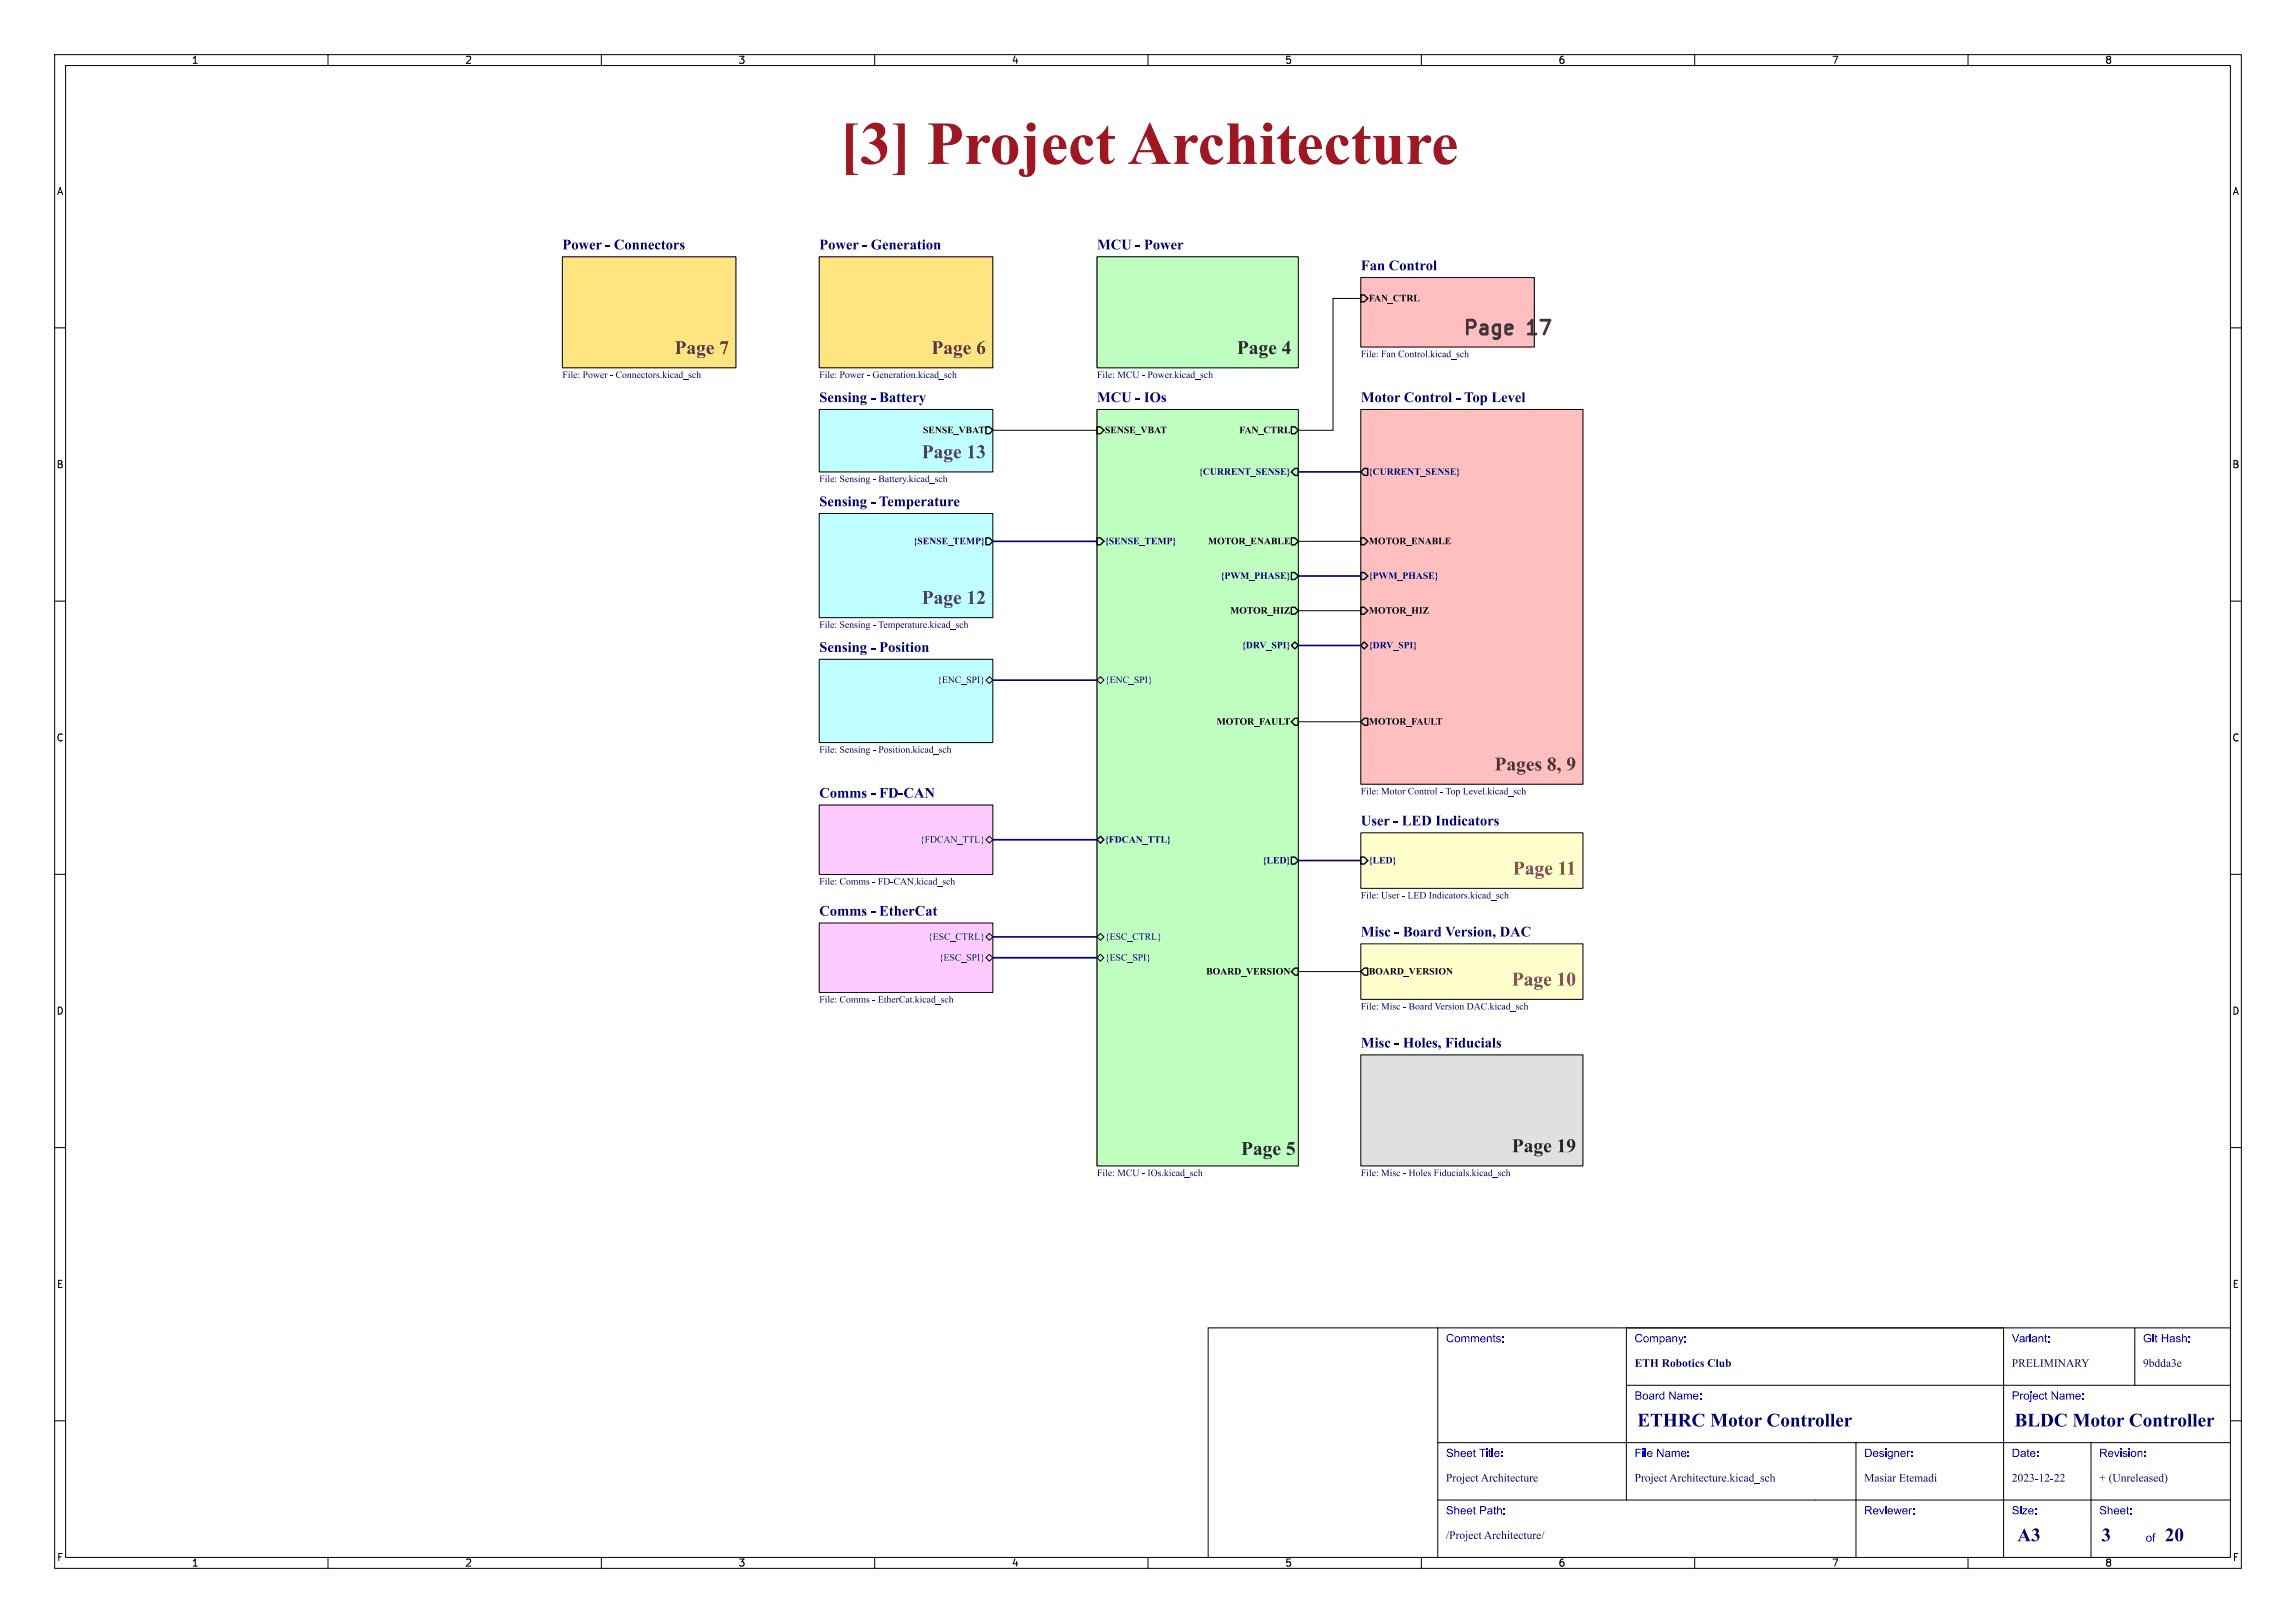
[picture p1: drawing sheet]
<svg xmlns="http://www.w3.org/2000/svg" width="420mm" height="297mm" viewBox="0 0 420 297" stroke-linecap="round" stroke-linejoin="round" font-family="sans-serif">
<defs><g id="words">
<text font-size="11.1" fill="#a21622" x="153.6" y="32.9">[3] ProjectArchitecture</text>
<g font-size="3.5" fill="#644632">
<text x="123.4" y="65.2">Page7</text>
<text x="170.4" y="65.2">Page6</text>
</g>
<g font-size="3.5" fill="#143c28">
<text x="226.3" y="65.2">Page4</text>
<text x="227" y="211.8">Page5</text>
</g>
<g font-size="3.5" fill="#502850">
<text x="267.5" y="61.5">Page</text>
<text x="279.7" y="61.5">17</text>
</g>
<g font-size="3.5" fill="#3c3c78">
<text x="168.6" y="84.3">Page13</text>
<text x="168.6" y="110.9">Page12</text>
</g>
<text font-size="3.5" fill="#641e32" x="273.4" y="141.4">Pages8, 9</text>
<g font-size="3.5" fill="#785028">
<text x="276.7" y="160.5">Page11</text>
<text x="276.5" y="180.8">Page10</text>
</g>
<text font-size="3.5" fill="#232323" x="276.5" y="211.3">Page19</text>
<g font-size="3.5" fill="#00007f">
<text x="299.5" y="261.9">ETHRC Motor Controller</text>
<text x="368.5" y="261.9">BLDC Motor Controller</text>
<text x="369" y="282.9">A3</text>
<text x="384.4" y="282.9">3</text>
<text x="396" y="282.9">20</text>
</g>
<g font-size="2.7" fill="#000084">
<text x="102.9" y="46">Power- Connectors</text>
<text x="149.9" y="46">Power- Generation</text>
<text x="200.7" y="46">MCU - Power</text>
<text x="248.9" y="49.8">FanControl</text>
<text x="149.9" y="73.9">Sensing- Battery</text>
<text x="200.7" y="73.9">MCU - IOs</text>
<text x="248.9" y="73.9">Motor Control- TopLevel</text>
<text x="149.9" y="93">Sensing- Temperature</text>
<text x="149.9" y="119.6">Sensing- Position</text>
<text x="149.9" y="146.3">Comms- FD-CAN</text>
<text x="248.9" y="151.4">User- LED Indicators</text>
<text x="149.9" y="167.9">Comms- EtherCat</text>
<text x="248.9" y="171.7">Misc- BoardVersion,DAC</text>
<text x="248.9" y="192">Misc- Holes,Fiducials</text>
</g>
<g font-size="2.1" fill="#00f">
<text x="264.5" y="246.2">Comments:</text>
<text x="299" y="246.2">Company:</text>
<text x="368" y="246.2">Variant:</text>
<text x="392" y="246.2">Git Hash:</text>
<text x="299" y="256.7">Board Name:</text>
<text x="368" y="256.7">Project Name:</text>
<text x="264.5" y="267.2">Sheet Title:</text>
<text x="299" y="267.2">File Name:</text>
<text x="341" y="267.2">Designer:</text>
<text x="368" y="267.2">Date:</text>
<text x="384" y="267.2">Revision:</text>
<text x="264.5" y="277.7">Sheet Path:</text>
<text x="341" y="277.7">Reviewer:</text>
<text x="368" y="277.7">Size:</text>
<text x="384" y="277.7">Sheet:</text>
<text x="392.5" y="282.7">of</text>
</g>
<g font-size="2.1" fill="#00007f">
<text x="299" y="250.7">ETH RoboticsClub</text>
<text x="368" y="250.7">PRELIMINARY</text>
<text x="392" y="250.7">9bdda3e</text>
<text x="264.5" y="271.7">ProjectArchitecture</text>
<text x="299" y="271.7">ProjectArchitecture.kicad_sch</text>
<text x="341" y="271.7">MasiarEtemadi</text>
<text x="368" y="271.7">2023-12-22</text>
<text x="384" y="271.7">+ (Unreleased)</text>
<text x="264.5" y="282.2">/ProjectArchitecture/</text>
</g>
<g font-size="1.8">
<text x="35" y="11.9">1</text>
<text x="85" y="11.9">2</text>
<text x="135" y="11.9">3</text>
<text x="185" y="11.9">4</text>
<text x="235" y="11.9">5</text>
<text x="285" y="11.9">6</text>
<text x="335" y="11.9">7</text>
<text x="385" y="11.9">8</text>
<text x="10.3" y="35.9">A</text>
<text x="408.3" y="35.9">A</text>
<text x="250.4" y="55.6">FAN_CTRL</text>
<text x="168.8" y="79.7">SENSE_VBAT</text>
<text x="202.1" y="79.7">SENSE_VBAT</text>
<text x="226.7" y="79.7">FAN_CTRL</text>
<text x="10.3" y="85.9">B</text>
<text x="408.2" y="85.9">B</text>
<text x="221" y="100">MOTOR_ENABLE</text>
<text x="250.4" y="100">MOTOR_ENABLE</text>
<text x="225" y="112.7">MOTOR_HIZ</text>
<text x="250.4" y="112.7">MOTOR_HIZ</text>
<text x="10.3" y="135.9">C</text>
<text x="222.5" y="133.1">MOTOR_FAULT</text>
<text x="250.4" y="133.1">MOTOR_FAULT</text>
<text x="408.2" y="135.9">C</text>
<text x="220.6" y="178.8">BOARD_VERSION</text>
<text x="250.4" y="178.8">BOARD_VERSION</text>
<text x="10.3" y="185.9">D</text>
<text x="408.2" y="185.9">D</text>
<text x="10.3" y="235.9">E</text>
<text x="408.3" y="235.9">E</text>
<text x="10.3" y="285.9">F</text>
<text x="35" y="286.9">1</text>
<text x="85" y="286.9">2</text>
<text x="135" y="286.9">3</text>
<text x="185" y="286.9">4</text>
<text x="235" y="286.9">5</text>
<text x="285" y="286.9">6</text>
<text x="335" y="286.9">7</text>
<text x="385" y="286.9">8</text>
<text x="408.3" y="285.9">F</text>
</g>
<g font-size="1.8" fill="#000084">
<text x="102.9" y="69.9">File: Power- Connectors.kicad_sch</text>
<text x="149.9" y="69.9">File: Power- Generation.kicad_sch</text>
<text x="200.7" y="69.9">File: MCU - Power.kicad_sch</text>
<text x="248.9" y="66.1">File: FanControl.kicad_sch</text>
<text x="149.9" y="88.9">File: Sensing- Battery.kicad_sch</text>
<text x="219.3" y="87.3">{CURRENT_SENSE}</text>
<text x="250.4" y="87.3">{CURRENT_SENSE}</text>
<text x="167.1" y="100">{SENSE_TEMP}</text>
<text x="202.1" y="100">{SENSE_TEMP}</text>
<text x="223.3" y="106.4">{PWM_PHASE}</text>
<text x="250.4" y="106.4">{PWM_PHASE}</text>
<text x="149.9" y="115.6">File: Sensing- Temperature.kicad_sch</text>
<text x="227.2" y="119.1">{DRV_SPI}</text>
<text x="250.4" y="119.1">{DRV_SPI}</text>
<text x="171.4" y="125.4">{ENC_SPI}</text>
<text x="202.1" y="125.4">{ENC_SPI}</text>
<text x="149.9" y="138.4">File: Sensing- Position.kicad_sch</text>
<text x="248.9" y="146.1">File: Motor Control- TopLevel.kicad_sch</text>
<text x="168.3" y="154.7">{FDCAN_TTL}</text>
<text x="202.1" y="154.7">{FDCAN_TTL}</text>
<text x="231" y="158.5">{LED}</text>
<text x="250.4" y="158.5">{LED}</text>
<text x="149.9" y="162.6">File: Comms- FD-CAN.kicad_sch</text>
<text x="248.9" y="165.1">File: User- LED Indicators.kicad_sch</text>
<text x="169.8" y="172.4">{ESC_CTRL}</text>
<text x="202.1" y="172.4">{ESC_CTRL}</text>
<text x="171.7" y="176.2">{ESC_SPI}</text>
<text x="202.1" y="176.2">{ESC_SPI}</text>
<text x="149.9" y="184.2">File: Comms- EtherCat.kicad_sch</text>
<text x="248.9" y="185.4">File: Misc - BoardVersionDAC.kicad_sch</text>
<text x="200.7" y="215.9">File: MCU - IOs.kicad_sch</text>
<text x="248.9" y="215.9">File: Misc - HolesFiducials.kicad_sch</text>
</g>
</g></defs>
<g fill="none" stroke="#000" stroke-width=".18">
<path d="M10 10h400v277h-400zM12 12h396v273h-396zM60 10v2M110 10v2M160 10v2M210 10v2M260 10v2M310 10v2M360 10v2M10 60h2M408 60h2M10 110h2"/>
<path d="M408 110h2M10 160h2M408 160h2M248.9 193h40.7v20.4h-40.7zM10 210h2M408 210h2M263 243v42M297.5 253.5h110.5M297.5 243v31.5M366.5 243v42M390.5 243v10.5M408 243h-187v42"/>
<path d="M10 260h2M263 274.5h145M263 264h145M339.5 264v21M382.5 264v21M408 260h2M60 285v2M110 285v2M160 285v2M210 285v2M260 285v2M310 285v2"/>
<path d="M360 285v2"/>
</g>
<path d="M248.9 193h40.7v20.4h-40.7z" fill="#e0e0e0" stroke="#e0e0e0" stroke-width=".18"/>
<g fill="#ffffcb" stroke="#ffffcb" stroke-width=".18">
<path d="M248.9 152.4h40.7v10.2h-40.7z"/>
<path d="M248.9 172.7h40.7v10.2h-40.7z"/>
</g>
<g fill="#ffbfbf" stroke="#ffbfbf" stroke-width=".18">
<path d="M248.9 74.9h40.7v68.6h-40.7z"/>
<path d="M248.9 50.8h31.8v12.7h-31.8z"/>
</g>
<g fill="#bfffff" stroke="#bfffff" stroke-width=".18">
<path d="M149.9 94h31.7v19h-31.7z"/>
<path d="M149.9 74.9h31.7v11.5h-31.7z"/>
<path d="M149.9 120.7h31.7v15.2h-31.7z"/>
</g>
<g fill="#ffe480" stroke="#ffe480" stroke-width=".18">
<path d="M102.9 47h31.7v20.3h-31.7z"/>
<path d="M149.9 47h31.7v20.3h-31.7z"/>
</g>
<g fill="#bfffbf" stroke="#bfffbf" stroke-width=".18">
<path d="M200.7 47h36.8v20.3h-36.8z"/>
<path d="M200.7 74.9h36.8v138.5h-36.8z"/>
</g>
<g fill="#ffcaff" stroke="#ffcaff" stroke-width=".18">
<path d="M149.9 168.9h31.7v12.7h-31.7z"/>
<path d="M149.9 147.3h31.7v12.7h-31.7z"/>
</g>
<g fill="#000084">
<path d="M250.5 214.1l.2-.1v1.1l.2 .1h-.4l.1-.1v-.8z"/>
<path d="M259.9 214.1l.3-.1v1.1l.1 .1h-.4l.1-.1v-.8z"/>
<path d="M264.2 214.1l.3-.1v1.1h.1l-.2 .1-.1-.1-.3 .1-.2-.3v-.1h.1l.2 .3h.2l-.1-.6h-.1l-.2 .3h-.1l.2-.4 .3 .1v-.4z"/>
<path d="M267.6 214.1l.3-.1v1.1l.1 .1h-.4l.2-.1v-.8z"/>
<path d="M269.2 214.1l.3-.1v.8l.3-.3-.1-.1h.4l-.5 .3 .5 .5h-.4l-.2-.4v.3l.1 .1h-.4l.2-.2-.1-.9z"/>
<path d="M272.7 214.1l.2-.1v1.1h.2l-.3 .1v-.1l-.4 .1-.2-.3v-.1h.2l.1 .3h.3l-.1-.6h-.2l-.1 .3h-.2l.3-.4 .3 .1v-.4z"/>
<path d="M275.4 214.1l.3-.1v.6l.2-.2 .2 .1 .2 .7h-.4l.1-.2v-.4l-.1-.1-.2 .1v.5l.1 .1h-.4l.2-.1v-.8z"/>
<circle cx="250.2" cy="214.1" r=".09"/>
<circle cx="254.5" cy="214.1" r=".09"/>
<circle cx="263.5" cy="214.1" r=".09"/>
<circle cx="266.6" cy="214.1" r=".09"/>
<circle cx="270.4" cy="214.1" r=".09"/>
</g>
<path d="M248.9 152.4h40.7v10.2h-40.7z" fill="none" stroke="#000" stroke-width=".18"/>
<path d="M248.9 156.8h.7l.6 .7-.6 .6h-.7z" fill="none" stroke="#000" stroke-width=".25"/>
<g fill="#000084">
<path d="M250.5 163.3l.2-.1v1.1l.2 .1h-.4l.1-.1v-.8z"/>
<path d="M263.3 163.3l.3-.1v1.1h.1l-.2 .1v-.1l-.4 .1-.2-.3v-.1h.2l.1 .3h.3l-.1-.6h-.2l-.1 .3h-.2l.2-.4 .4 .1-.1-.4z"/>
<path d="M268.9 163.3l.3-.1v.8l.3-.3-.1-.1h.4l-.5 .3 .5 .5h-.4l-.2-.4v.3l.1 .1h-.4l.2-.2-.1-.9z"/>
<path d="M272.4 163.3l.2-.1v1.1h.2l-.3 .1v-.1l-.4 .1-.2-.3v-.1h.2l.1 .3h.3l-.1-.6h-.2l-.1 .3h-.2l.3-.4 .3 .1v-.4z"/>
<path d="M275.1 163.3l.3-.1v.6l.2-.2 .2 .1 .2 .7h-.4l.1-.2v-.4l-.1-.1-.2 .1v.5l.1 .1h-.4l.2-.1v-.8z"/>
<circle cx="250.2" cy="163.3" r=".09"/>
<circle cx="264" cy="163.3" r=".09"/>
<circle cx="270.1" cy="163.3" r=".09"/>
</g>
<path d="M248.9 172.7h40.7v10.2h-40.7z" fill="none" stroke="#000" stroke-width=".18"/>
<path d="M249.6 177.2h.6v1.2h-.6l-.7-.6z" fill="none" stroke="#000" stroke-width=".25"/>
<g fill="#000084">
<path d="M250.5 183.6l.2-.1v1.1l.2 .1h-.4l.1-.1v-.8z"/>
<path d="M261.6 183.6l.3-.1v1.1l.1 .1-.2 .1-.1-.2-.3 .1-.2-.2v-.2h.1l.1 .3h.3l-.1-.6h-.1l-.2 .3h-.1l.2-.3h.3v-.4z"/>
<path d="M272.5 183.6l.3-.1v.8l.2-.3v-.1h.3l-.4 .3 .5 .5h-.4l-.2-.4v.4h.1h-.4l.1-.1v-.9z"/>
<path d="M275.9 183.6l.3-.1v1.1l.1 .1-.2 .1v-.2l-.4 .1-.2-.2v-.2h.2l.1 .3h.3l-.1-.6h-.2l-.1 .3h-.2l.2-.3h.4l-.1-.4z"/>
<path d="M278.7 183.6l.3-.1v.6l.2-.2 .2 .1 .2 .7h-.4l.1-.1v-.5l-.1-.1-.2 .1v.6h.1h-.4l.1-.1v-.8z"/>
<circle cx="250.2" cy="183.6" r=".09"/>
<circle cx="254.5" cy="183.6" r=".09"/>
<circle cx="265.8" cy="183.6" r=".09"/>
<circle cx="273.6" cy="183.6" r=".09"/>
</g>
<path d="M248.9 74.9h40.7v68.6h-40.7z" fill="none" stroke="#000" stroke-width=".18"/>
<path d="M248.9 98.4h.7l.6 .7-.6 .6h-.7zM249.6 85.7h.6v1.3h-.6l-.7-.6zM248.9 111.1h.7l.6 .7-.6 .6h-.7zM248.9 118.1l.7-.6 .6 .6-.6 .6zM248.9 104.8h.7l.6 .6-.6 .6h-.7zM249.6 131.4h.6v1.3h-.6l-.7-.6z" fill="none" stroke="#000" stroke-width=".25"/>
<path d="M260.4 111.1h.9l-.7 1.1a.58 .58 0 0 0 .8-.3l-.1 .4h-1.1l.7-1.1a.46 .46 0 0 0-.6 .3z" fill="#000"/>
<g fill="#000084">
<path d="M250.5 144.2l.2-.1v1.2l.2 .1h-.4l.1-.1v-.8z"/>
<path d="M262.5 144.2l.3-.1v1.2l.1 .1h-.4l.1-.1v-.8z"/>
<path d="M271.2 144.2l.3-.1v1.2l.1 .1h-.4l.1-.1v-.8z"/>
<path d="M272.1 144.2l.3-.1v.8l.2-.2v-.1h.3l-.4 .3 .5 .5h-.4l-.2-.5v.4l.1 .1h-.4l.1-.2v-.9z"/>
<path d="M275.5 144.2l.3-.1v1.1l.1 .1-.2 .1-.1-.1-.3 .1-.2-.3v-.2h.1l.2 .3h.2l-.1-.6h-.1l-.2 .3h-.1l.2-.3h.3v-.3z"/>
<path d="M278.3 144.2l.3-.1v.6l.2-.1h.2l.2 .8h-.4l.1-.2v-.5l-.1-.1-.2 .2v.5l.1 .1h-.4l.1-.1v-.8z"/>
<circle cx="250.2" cy="144.2" r=".09"/>
<circle cx="273.2" cy="144.2" r=".09"/>
</g>
<path d="M149.9 94h31.7v19h-31.7z" fill="none" stroke="#000" stroke-width=".18"/>
<path d="M180.3 98.4h.7l.6 .7-.6 .6h-.7z" fill="none" stroke="#000" stroke-width=".25"/>
<g fill="#000084">
<path d="M151.4 113.7l.3-.1v1.2l.1 .1h-.4l.1-.1v-.8z"/>
<path d="M170.1 113.7l.2-.1v.8l.3-.2-.1-.1h.4l-.4 .3 .4 .5h-.4l-.2-.5v.4l.2 .1h-.4l.1-.2v-.9z"/>
<path d="M173.5 113.7l.3-.1v1.1l.1 .1-.2 .1-.1-.1-.3 .1-.2-.3v-.1h.1l.1 .3 .3-.1-.1-.6h-.2l-.1 .4h-.1l.2-.4h.3v-.3z"/>
<path d="M176.3 113.7l.2-.1v.6l.3-.1h.2l.1 .8h-.4l.2-.2v-.4l-.2-.1-.2 .1 .1 .5 .1 .1h-.4l.1-.1v-.8z"/>
<circle cx="151.1" cy="113.7" r=".09"/>
<circle cx="157.2" cy="113.7" r=".09"/>
<circle cx="171.2" cy="113.7" r=".09"/>
</g>
<path d="M102.9 47h31.7v20.3h-31.7z" fill="none" stroke="#000" stroke-width=".18"/>
<g fill="#000084">
<path d="M104.4 68l.3-.1v1.2l.1 .1h-.4l.1-.1v-.8z"/>
<path d="M121.1 68l.3-.1v.8l.3-.2-.1-.1h.4l-.4 .3 .4 .5h-.4l-.2-.5v.4l.1 .1h-.4l.2-.2v-.9z"/>
<path d="M124.6 68l.3-.1v1.1l.1 .1-.3 .1v-.1l-.3 .1-.2-.3v-.2h.1l.1 .3h.3l-.1-.6h-.2l-.1 .3h-.1l.2-.3h.3v-.3z"/>
<path d="M127.4 68l.2-.1v.6l.2-.1h.2l.2 .8h-.4l.2-.2-.1-.5-.1-.1-.2 .2v.5l.2 .1h-.4l.1-.1v-.8z"/>
<circle cx="104.1" cy="68" r=".09"/>
<circle cx="122.3" cy="68" r=".09"/>
</g>
<path d="M149.9 74.9h31.7v11.5h-31.7z" fill="none" stroke="#000" stroke-width=".18"/>
<path d="M180.3 78.1h.7l.6 .6-.6 .7h-.7z" fill="none" stroke="#000" stroke-width=".25"/>
<g fill="#000084">
<path d="M151.4 87.1l.3-.1v1.1l.1 .1h-.4l.1-.1v-.8z"/>
<path d="M166.2 87.1l.3-.1v.8l.3-.3-.1-.1h.4l-.4 .3 .4 .5h-.4l-.2-.4v.3l.1 .1h-.4l.2-.2v-.9z"/>
<path d="M169.7 87.1l.2-.1 .1 1.1h.1l-.3 .1v-.1l-.3 .1-.2-.3v-.1h.1l.1 .3h.3l-.1-.6h-.2l-.1 .3h-.1l.2-.4 .3 .1v-.4z"/>
<path d="M172.5 87.1l.2-.1v.6l.2-.2 .2 .1 .2 .7h-.4l.2-.2-.1-.4-.1-.1-.2 .1v.5l.2 .1h-.4l.1-.1v-.8z"/>
<circle cx="151.1" cy="87.1" r=".09"/>
<circle cx="157.2" cy="87.1" r=".09"/>
<circle cx="167.4" cy="87.1" r=".09"/>
</g>
<path d="M149.9 47h31.7v20.3h-31.7z" fill="none" stroke="#000" stroke-width=".18"/>
<g fill="#000084">
<path d="M151.4 68l.3-.1v1.2l.1 .1h-.4l.1-.1v-.8z"/>
<path d="M167.9 68l.3-.1v.8l.3-.2-.1-.1h.4l-.4 .3 .4 .5h-.4l-.2-.5v.4l.1 .1h-.4l.2-.2v-.9z"/>
<path d="M171.4 68l.2-.1v1.1l.2 .1-.3 .1v-.1l-.4 .1-.2-.3v-.2h.2l.1 .3h.3l-.1-.6h-.2l-.1 .3h-.2l.3-.3h.3v-.3z"/>
<path d="M174.2 68l.2-.1v.6l.2-.1h.2l.2 .8h-.4l.2-.2-.1-.5-.1-.1-.2 .2v.5l.2 .1h-.4l.1-.1v-.8z"/>
<circle cx="151.1" cy="68" r=".09"/>
<circle cx="165.5" cy="68" r=".09"/>
<circle cx="169.1" cy="68" r=".09"/>
</g>
<path d="M200.7 47h36.8v20.3h-36.8z" fill="none" stroke="#000" stroke-width=".18"/>
<g fill="#000084">
<path d="M202.2 68l.3-.1v1.2l.1 .1h-.4l.1-.1v-.8z"/>
<path d="M214.8 68l.3-.1v.8l.2-.2v-.1h.3l-.4 .3 .5 .5h-.4l-.2-.5v.4l.1 .1h-.4l.1-.2v-.9z"/>
<path d="M218.2 68l.3-.1v1.1l.1 .1-.2 .1v-.1l-.4 .1-.2-.3v-.2h.2l.1 .3h.3l-.1-.6h-.2l-.1 .3h-.2l.2-.3h.4l-.1-.3z"/>
<path d="M221 68l.3-.1v.6l.2-.1h.2l.2 .8h-.4l.1-.2v-.5l-.1-.1-.2 .2v.5l.1 .1h-.4l.1-.1v-.8z"/>
<circle cx="201.9" cy="68" r=".09"/>
<circle cx="215.9" cy="68" r=".09"/>
</g>
<path d="M200.7 74.9h36.8v138.5h-36.8zM201.3 123.8l.6 .7-.6 .6-.6-.6zM200.7 175.3l.6-.7 .6 .7-.6 .6zM201.3 170.8l.6 .7-.6 .6-.6-.6z" fill="none" stroke="#000" stroke-width=".18"/>
<path d="M200.7 78.1h.6l.6 .6-.6 .7h-.6zM236.2 78.1h.7l.6 .6-.6 .7h-.7zM200.7 98.4h.6l.6 .7-.6 .6h-.6zM236.2 98.4h.7l.6 .7-.6 .6h-.7zM236.9 85.7h.6v1.3h-.6l-.7-.6zM236.2 111.1h.7l.6 .7-.6 .6h-.7zM236.2 104.8h.7l.6 .6-.6 .6h-.7zM236.2 118.1l.7-.6 .6 .6-.6 .6zM236.9 131.4h.6v1.3h-.6l-.7-.6zM200.7 153.7l.6-.7 .6 .7-.6 .6zM236.2 156.8h.7l.6 .7-.6 .6h-.7zM236.9 177.2h.6v1.2h-.6l-.7-.6z" fill="none" stroke="#000" stroke-width=".25"/>
<path d="M235 111.1h.9l-.7 1.1a.58 .58 0 0 0 .8-.3v.4h-1.1l.7-1.1a.46 .46 0 0 0-.6 .3z" fill="#000"/>
<g fill="#000084">
<path d="M202.2 214.1l.3-.1v1.1l.1 .1h-.4l.1-.1v-.8z"/>
<path d="M212.9 214.1l.3-.1v.8l.3-.3-.1-.1h.4l-.5 .3 .5 .5h-.4l-.2-.4v.3l.1 .1h-.4l.1-.2v-.9z"/>
<path d="M216.3 214.1l.3-.1v1.1h.2l-.3 .1v-.1l-.4 .1-.2-.3v-.1h.2l.1 .3h.3l-.1-.6h-.2l-.1 .3h-.2l.3-.4 .3 .1v-.4z"/>
<path d="M219.1 214.1l.3-.1v.6l.2-.2 .2 .1 .2 .7h-.4l.1-.2v-.4l-.1-.1-.2 .1v.5l.1 .1h-.4l.2-.1v-.8z"/>
<circle cx="201.9" cy="214.1" r=".09"/>
<circle cx="214" cy="214.1" r=".09"/>
</g>
<path d="M248.9 50.8h31.8v12.7h-31.8z" fill="none" stroke="#000" stroke-width=".18"/>
<path d="M248.9 54h.7l.6 .6-.6 .6h-.7z" fill="none" stroke="#000" stroke-width=".25"/>
<g fill="#000084">
<path d="M250.5 64.2l.2-.1v1.1l.2 .2h-.4l.1-.2v-.7z"/>
<path d="M260.7 64.2l.3-.1v1.1l.1 .2h-.4l.1-.2 .1-.7z"/>
<path d="M261.6 64.2l.3-.1v.8l.3-.3h-.1h.4l-.5 .3 .5 .5h-.4l-.2-.5v.4l.1 .1h-.4l.2-.2-.1-.9z"/>
<path d="M265 64.2l.3-.1v1.1l.2 .1-.3 .1v-.1l-.4 .1-.2-.3v-.2h.2l.1 .3h.3l-.1-.6h-.2l-.1 .3h-.2l.3-.3h.3v-.3z"/>
<path d="M267.8 64.2l.3-.1v.6l.2-.2 .2 .1 .2 .8h-.4l.1-.2v-.5l-.1-.1-.2 .2v.5l.1 .1h-.4l.2-.2v-.7z"/>
<circle cx="250.2" cy="64.2" r=".09"/>
<circle cx="262.8" cy="64.2" r=".09"/>
</g>
<path d="M149.9 120.7h31.7v15.2h-31.7zM181 123.8l.6 .7-.6 .6-.7-.6z" fill="none" stroke="#000" stroke-width=".18"/>
<g fill="#000084">
<path d="M151.4 136.6l.3-.1v1.1l.1 .1h-.4l.1-.1v-.8z"/>
<path d="M167 136.6l.2-.1v.8l.3-.3v-.1h.3l-.4 .4 .4 .4h-.3l-.3-.4v.4h.2h-.4l.1-.1v-.9z"/>
<path d="M170.4 136.6l.3-.1v1.1l.1 .1-.2 .1-.1-.1h-.3l-.2-.2v-.2h.1l.1 .3h.3l-.1-.6h-.2l-.1 .3h-.1l.2-.3h.3v-.4z"/>
<path d="M173.2 136.6l.2-.1v.6l.3-.2 .2 .1 .1 .7h-.4l.2-.1v-.5l-.2-.1-.2 .1 .1 .6h.1h-.4l.1-.1v-.8z"/>
<circle cx="151.1" cy="136.6" r=".09"/>
<circle cx="157.2" cy="136.6" r=".09"/>
<circle cx="163.5" cy="136.6" r=".09"/>
<circle cx="164.5" cy="136.6" r=".09"/>
<circle cx="168.1" cy="136.6" r=".09"/>
</g>
<path d="M149.9 168.9h31.7v12.7h-31.7zM180.3 175.3l.7-.7 .6 .7-.6 .6zM181 170.8l.6 .7-.6 .6-.7-.6z" fill="none" stroke="#000" stroke-width=".18"/>
<g fill="#000084">
<path d="M151.4 182.3l.3-.1v1.2l.1 .1h-.4l.1-.1v-.8z"/>
<path d="M162.2 182.3l.2-.1v.6l.2-.1h.2l.2 .8h-.4l.2-.2v-.5l-.2-.1-.2 .2v.5l.2 .1h-.4l.1-.1v-.8z"/>
<path d="M167.3 182.3l.3-.1v.8l.3-.2-.1-.1h.4l-.4 .3 .4 .5h-.4l-.2-.5v.4l.2 .1h-.5l.2-.2v-.9z"/>
<path d="M170.8 182.3l.3-.1v1.1l.1 .1-.3 .1v-.1l-.3 .1-.2-.3v-.2h.1l.1 .3h.3l-.1-.6h-.2l-.1 .3h-.1l.2-.3h.3v-.3z"/>
<path d="M173.6 182.3l.2-.1v.6l.2-.1h.2l.2 .8h-.4l.2-.2v-.5l-.2-.1-.2 .2v.5l.2 .1h-.4l.1-.1v-.8z"/>
<circle cx="151.1" cy="182.3" r=".09"/>
<circle cx="168.5" cy="182.3" r=".09"/>
</g>
<path d="M149.9 147.3h31.7v12.7h-31.7zM180.3 153.7l.7-.7 .6 .7-.6 .6z" fill="none" stroke="#000" stroke-width=".18"/>
<g fill="#000084">
<path d="M151.4 160.7l.3-.1v1.2l.1 .1h-.4l.1-.1v-.8z"/>
<path d="M167.6 160.7l.3-.1v.8l.3-.2-.1-.1h.4l-.4 .3 .4 .5h-.4l-.2-.5v.4l.1 .1h-.4l.2-.2v-.9z"/>
<path d="M171.1 160.7l.2-.1 .1 1.1 .1 .1-.3 .1v-.1l-.3 .1-.2-.3v-.2h.1l.1 .4 .3-.1-.1-.6h-.2l-.1 .3h-.1l.2-.3h.3v-.3z"/>
<path d="M173.9 160.7l.2-.1v.6l.2-.1h.2l.2 .8h-.4l.2-.2-.1-.5h-.1l-.2 .1v.5l.2 .1h-.4l.1-.1v-.8z"/>
<circle cx="151.1" cy="160.7" r=".09"/>
<circle cx="168.8" cy="160.7" r=".09"/>
</g>
<path d="M181.6 99.1h19.1M237.5 86.4h11.4M237.5 105.4h11.4M237.5 118.1h11.4M181.6 124.5h19.1M181.6 153.7h19.1M237.5 157.5h11.4M181.6 175.3h19.1M181.6 171.5h19.1" fill="none" stroke="#000084" stroke-width=".3"/>
<path d="M248.9 54.6h-5.1v24.1h-6.3M181.6 78.7h19.1M237.5 99.1h11.4M237.5 111.8h11.4M237.5 132.1h11.4M237.5 177.8h11.4" fill="none" stroke="#000" stroke-width=".18"/>
<use href="#words"/>
</svg>
